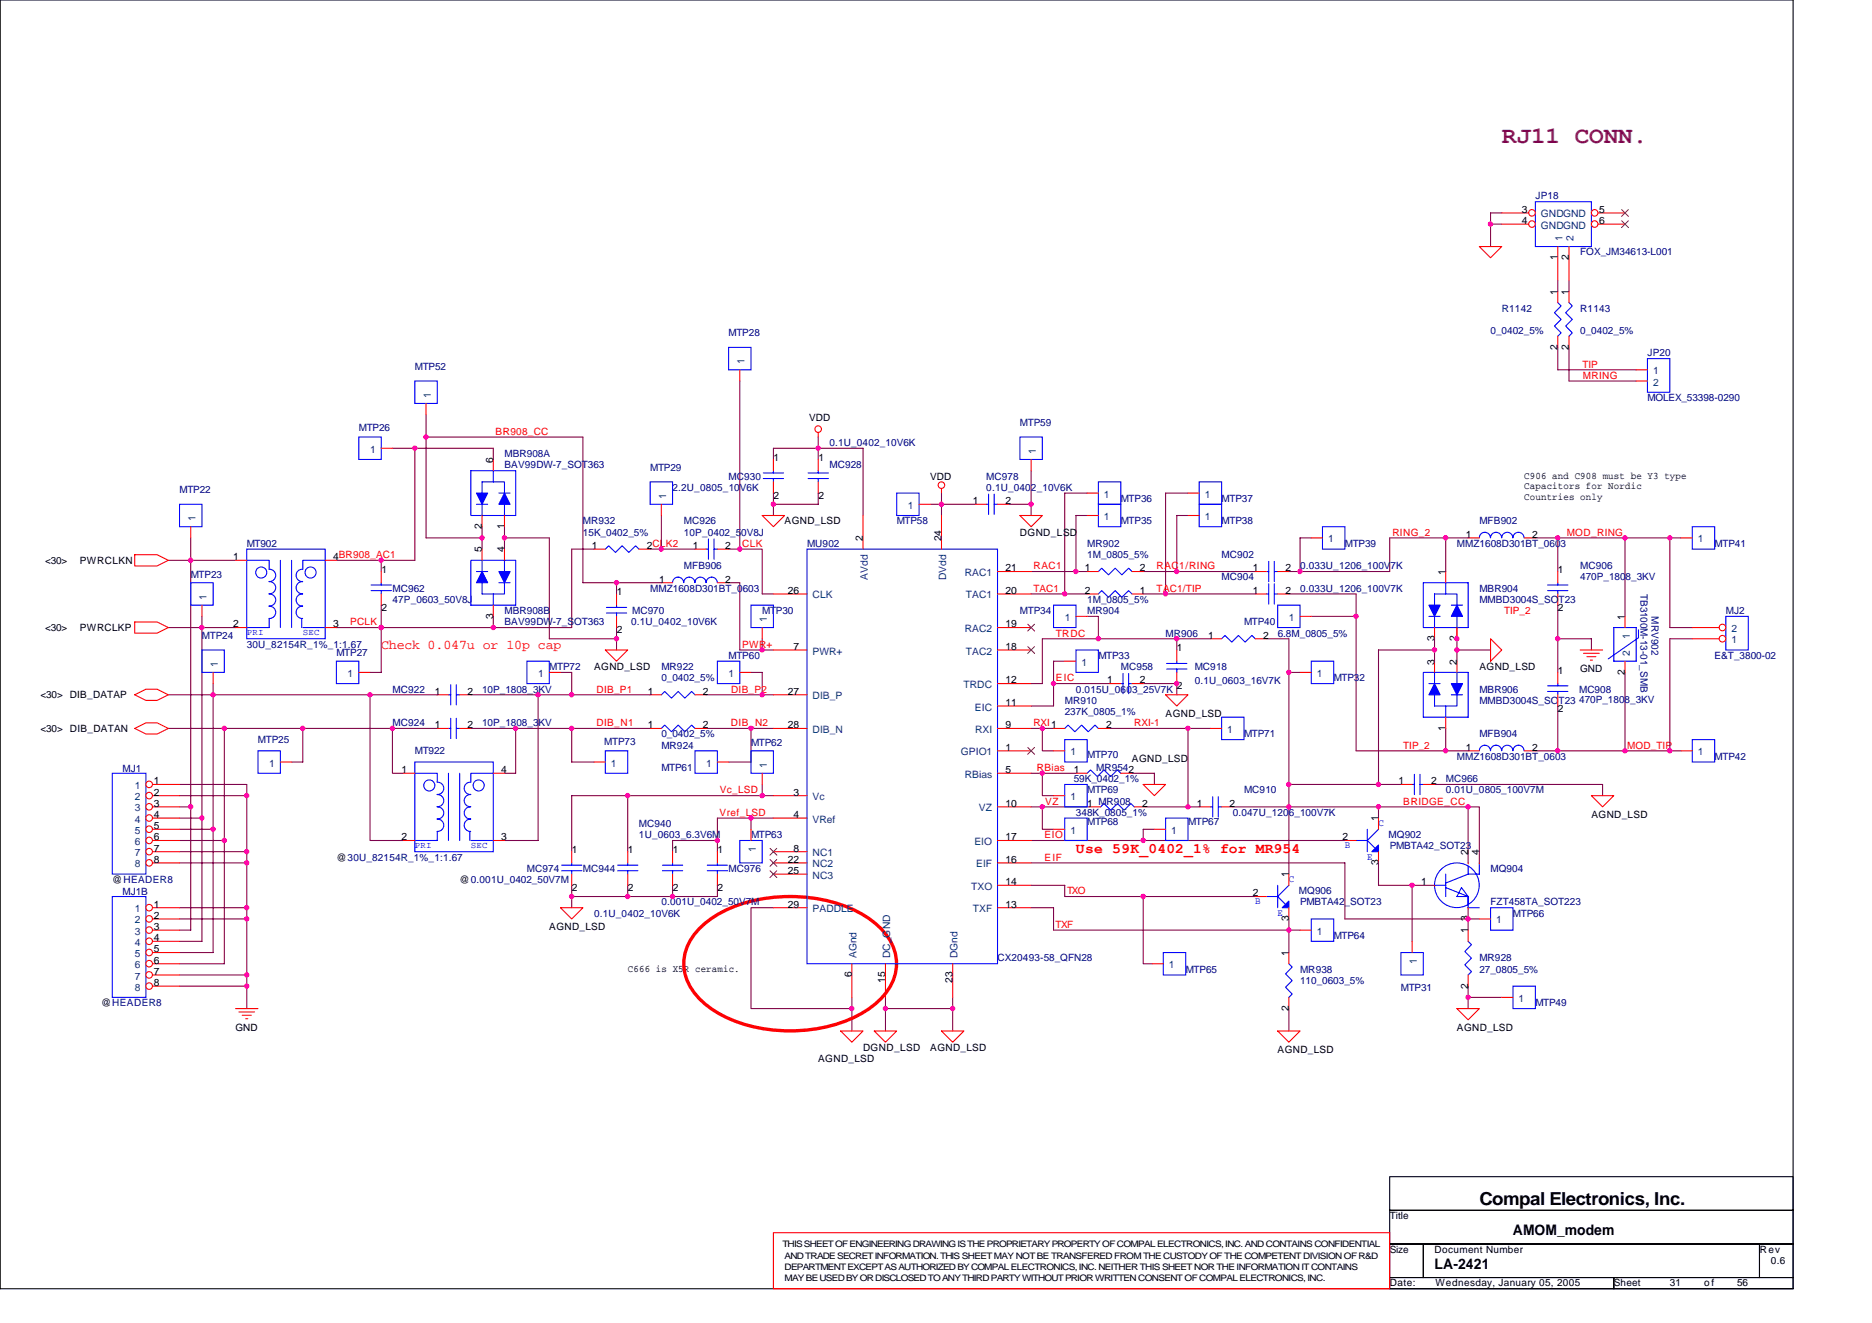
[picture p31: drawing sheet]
<svg xmlns="http://www.w3.org/2000/svg" width="297mm" height="210mm" viewBox="0 0 297 210" stroke-linecap="round" stroke-linejoin="round" font-family="sans-serif">
<defs><g id="words">
<text font-size="3.7" fill="#800080" x="238.3" y="22.7">RJ11 CONN.</text>
<text font-size="2.8" x="234.7" y="191.1">Compal Electronics, Inc.</text>
<text font-size="2.3" fill="#f00" x="170.7" y="135.3">Use 59K_0402_1% for MR954</text>
<g font-size="2.3">
<text x="240.1" y="195.9">AMOM_modem</text>
<text x="227.6" y="201.3">LA-2421</text>
</g>
<text font-size="2.1" fill="#f00" x="60.5" y="103">Check 0.047u or 10p cap</text>
<g font-size="1.6">
<text x="241.5" y="33.8">3</text>
<text x="241.5" y="35.5">4</text>
<text x="253.8" y="33.8">5</text>
<text x="253.8" y="35.5">6</text>
<text x="247.2" y="41.3" transform="rotate(-90 247.2 41.3)">1</text>
<text x="248.9" y="41.3" transform="rotate(-90 248.9 41.3)">2</text>
<text x="247.2" y="46.8" transform="rotate(-90 247.2 46.8)">1</text>
<text x="248.9" y="46.8" transform="rotate(-90 248.9 46.8)">1</text>
<text x="247.2" y="55.5" transform="rotate(-90 247.2 55.5)">2</text>
<text x="248.9" y="55.5" transform="rotate(-90 248.9 55.5)">2</text>
<text x="128.4" y="66.8">VDD</text>
<text x="78.2" y="73.4" transform="rotate(-90 78.2 73.4)">6</text>
<text x="122.7" y="73.1">1</text>
<text x="129.9" y="73.1">1</text>
<text x="147.6" y="76.1">VDD</text>
<text x="241.8" y="75.9">C906 and C908 must be Y3 type</text>
<text x="241.8" y="77.6">Capacitors for Nordic</text>
<text x="76.5" y="83.9" transform="rotate(-90 76.5 83.9)">2</text>
<text x="80" y="83.9" transform="rotate(-90 80 83.9)">1</text>
<text x="122.7" y="79.1">2</text>
<text x="124.5" y="83.2">AGND_LSD</text>
<text x="129.9" y="79.1">2</text>
<text x="154.4" y="80">1</text>
<text x="159.5" y="80">2</text>
<text x="241.8" y="79.3">Countries only</text>
<text x="7.2" y="89.4">&lt;30&gt;</text>
<text x="12.7" y="89.4">PWRCLKN</text>
<text x="37" y="88.9">1</text>
<text x="52.8" y="88.9">4BR908_AC1</text>
<text x="76.5" y="87.7" transform="rotate(-90 76.5 87.7)">5</text>
<text x="80" y="87.7" transform="rotate(-90 80 87.7)">4</text>
<text x="93.9" y="87.1">1</text>
<text x="102.6" y="87.1">2CLK2</text>
<text x="109.9" y="87.1">1</text>
<text x="115.1" y="87.1">2</text>
<text x="136.9" y="85.9" transform="rotate(-90 136.9 85.9)">2</text>
<text x="149.4" y="85.9" transform="rotate(-90 149.4 85.9)">24</text>
<text x="161.8" y="85">DGND_LSD</text>
<text x="232.6" y="85.3">1</text>
<text x="243.1" y="85.3">2</text>
<text x="60.5" y="90.9">1</text>
<text x="97.9" y="94.4">1</text>
<text x="104.6" y="92.4">1</text>
<text x="115.1" y="92.4">2</text>
<text x="125" y="94.2">26</text>
<text x="159.5" y="94.2">20</text>
<text x="159.5" y="90.7">21</text>
<text x="172.1" y="90.7">1</text>
<text x="172.1" y="94.2">2</text>
<text x="180.9" y="90.7">2</text>
<text x="180.9" y="94.2">1</text>
<text x="198.8" y="94.2">1</text>
<text x="198.8" y="90.7">1</text>
<text x="204" y="94.2">2</text>
<text x="204" y="90.7">2</text>
<text x="229.4" y="91.2" transform="rotate(-90 229.4 91.2)">1</text>
<text x="247.2" y="90.9">1</text>
<text x="7.2" y="100.1">&lt;30&gt;</text>
<text x="12.7" y="100.1">PWRCLKP</text>
<text x="37" y="99.5">2</text>
<text x="52.8" y="99.5">3</text>
<text x="60.5" y="96.9">2</text>
<text x="78.2" y="98.2" transform="rotate(-90 78.2 98.2)">3</text>
<text x="97.9" y="100.5">2</text>
<text x="159.5" y="99.5">19</text>
<text x="191.7" y="101.3">1</text>
<text x="200.4" y="101.3">2</text>
<text x="227.6" y="101.7" transform="rotate(-90 227.6 101.7)">3</text>
<text x="231.2" y="101.7" transform="rotate(-90 231.2 101.7)">2</text>
<text x="247.2" y="96.9">2</text>
<text x="257.8" y="98.3" transform="rotate(-90 257.8 98.3)">1</text>
<text x="94.3" y="106.3">AGND_LSD</text>
<text x="125.9" y="103.1">7</text>
<text x="159.5" y="103.1">18</text>
<text x="186.8" y="103.3">1</text>
<text x="227.6" y="105.4" transform="rotate(-90 227.6 105.4)">3</text>
<text x="231.2" y="105.4" transform="rotate(-90 231.2 105.4)">2</text>
<text x="234.7" y="106.3">AGND_LSD</text>
<text x="247.2" y="106.9">1</text>
<text x="250.7" y="106.7">GND</text>
<text x="257.8" y="107.1" transform="rotate(-90 257.8 107.1)">2</text>
<text x="6.4" y="110.8">&lt;30&gt; DIB_DATAP</text>
<text x="69" y="110.2">1</text>
<text x="74.2" y="110.2">2</text>
<text x="102.8" y="110.2">1</text>
<text x="111.5" y="110.2">2</text>
<text x="125" y="110.2">27</text>
<text x="159.5" y="108.4">12</text>
<text x="159.5" y="112">11</text>
<text x="175.7" y="108.4">1</text>
<text x="180.9" y="108.4">2</text>
<text x="185" y="113.8">AGND_LSD</text>
<text x="186.8" y="109.4">2</text>
<text x="247.2" y="112.9">2</text>
<text x="6.4" y="116.1">&lt;30&gt; DIB_DATAN</text>
<text x="69" y="115.5">1</text>
<text x="74.2" y="115.5">2</text>
<text x="102.8" y="115.5">1</text>
<text x="111.5" y="115.5">2</text>
<text x="125" y="115.5">28</text>
<text x="159.5" y="115.5">9</text>
<text x="159.5" y="119.1">1</text>
<text x="175.5" y="115.5">2</text>
<text x="229.4" y="116" transform="rotate(-90 229.4 116)">1</text>
<text x="232.6" y="119.1">1</text>
<text x="243.1" y="119.1">2</text>
<text x="24.4" y="124.4">1</text>
<text x="63.7" y="122.7">1</text>
<text x="79.5" y="122.7">4</text>
<text x="159.5" y="122.7">5</text>
<text x="170.4" y="122.7">1</text>
<text x="179.6" y="120.9">AGND_LSD</text>
<text x="221.9" y="124.4">1</text>
<text x="227.1" y="124.4">2</text>
<text x="24.4" y="126.2">2</text>
<text x="24.4" y="128">3</text>
<text x="24.4" y="129.8">4</text>
<text x="24.4" y="131.6">5</text>
<text x="125.9" y="129.8">4</text>
<text x="125.9" y="126.2">3</text>
<text x="159.5" y="128">10</text>
<text x="172.5" y="128">1 MR908</text>
<text x="181.2" y="128">2</text>
<text x="189.9" y="128">1</text>
<text x="195.1" y="128">2</text>
<text x="218.7" y="130.3" transform="rotate(-90 218.7 130.3)">1</text>
<text x="252.5" y="129.8">AGND_LSD</text>
<text x="24.4" y="133.3">6</text>
<text x="24.4" y="135.1">7</text>
<text x="24.4" y="136.9">8</text>
<text x="53.4" y="136.5">@30U_82154R_1%_1:1.67</text>
<text x="63.7" y="133.3">2</text>
<text x="79.5" y="133.3">3</text>
<text x="90.7" y="135.3">1</text>
<text x="99.6" y="135.3">1</text>
<text x="106.7" y="135.3">1</text>
<text x="113.9" y="135.3">1</text>
<text x="125" y="136.9">22</text>
<text x="125.9" y="135.1">8</text>
<text x="159.5" y="136.9">16</text>
<text x="159.5" y="133.3">17</text>
<text x="213" y="133.3">2</text>
<text x="218.7" y="137.3" transform="rotate(-90 218.7 137.3)">3</text>
<text x="232.9" y="135.7" transform="rotate(-90 232.9 135.7)">2</text>
<text x="234.7" y="135.7" transform="rotate(-90 234.7 135.7)">4</text>
<text x="17.8" y="140.1">@HEADER8</text>
<text x="24.4" y="144">1</text>
<text x="72.9" y="140.1">@0.001U_0402_50V7M</text>
<text x="90.7" y="141.4">2</text>
<text x="99.6" y="141.4">2</text>
<text x="106.7" y="141.4">2</text>
<text x="113.9" y="141.4">2</text>
<text x="125" y="138.7">25</text>
<text x="125" y="144">29</text>
<text x="159.5" y="144">13</text>
<text x="159.5" y="140.4">14</text>
<text x="198.8" y="142.2">2</text>
<text x="204.5" y="139.2" transform="rotate(-90 204.5 139.2)">1</text>
<text x="225.5" y="140.4">1</text>
<text x="24.4" y="145.8">2</text>
<text x="24.4" y="147.6">3</text>
<text x="24.4" y="149.3">4</text>
<text x="87.2" y="147.6">AGND_LSD</text>
<text x="204.5" y="146.2" transform="rotate(-90 204.5 146.2)">3</text>
<text x="232.9" y="148.1" transform="rotate(-90 232.9 148.1)">1</text>
<text x="232.9" y="146.2" transform="rotate(-90 232.9 146.2)">3</text>
<text x="24.4" y="151.1">5</text>
<text x="24.4" y="152.9">6</text>
<text x="24.4" y="154.7">7</text>
<text x="99.6" y="154.2">C666 is X5R ceramic.</text>
<text x="135.1" y="155.1" transform="rotate(-90 135.1 155.1)">6</text>
<text x="140.5" y="156" transform="rotate(-90 140.5 156)">15</text>
<text x="151.1" y="156" transform="rotate(-90 151.1 156)">23</text>
<text x="204.5" y="151.7" transform="rotate(-90 204.5 151.7)">1</text>
<text x="16" y="159.7">@HEADER8</text>
<text x="24.4" y="156.4">8</text>
<text x="204.5" y="160.4" transform="rotate(-90 204.5 160.4)">2</text>
<text x="232.9" y="156.8" transform="rotate(-90 232.9 156.8)">2</text>
<text x="37.4" y="163.6">GND</text>
<text x="136.9" y="166.8">DGND_LSD</text>
<text x="147.6" y="166.8">AGND_LSD</text>
<text x="202.7" y="167.1">AGND_LSD</text>
<text x="231.2" y="163.6">AGND_LSD</text>
<text x="129.8" y="168.6">AGND_LSD</text>
<text x="220.5" y="193.4">Title</text>
<text x="220.5" y="198.8">Size</text>
<text x="227.6" y="198.8">Document Number</text>
<text x="279.3" y="198.8">Rev</text>
<text x="281" y="200.6">0.6</text>
<text x="220.5" y="204.1">Date:</text>
<text x="227.8" y="204.1">Wednesday, January 05, 2005</text>
<text x="256.1" y="204.1">Sheet</text>
<text x="265" y="204.1">31</text>
<text x="270.4" y="204.1">of</text>
<text x="275.6" y="204.1">56</text>
</g>
<g font-size="1.6" fill="#000080">
<text x="243.6" y="31.6">JP18</text>
<text x="250.7" y="40.5">FOX_JM34613-L001</text>
<text x="115.6" y="53.3">MTP28</text>
<text x="236.5" y="53">0_0402_5%</text>
<text x="238.3" y="49.4">R1142</text>
<text x="250.7" y="49.4">R1143</text>
<text x="250.7" y="53">0_0402_5%</text>
<text x="65.8" y="58.7">MTP52</text>
<text x="261.4" y="56.5">JP20</text>
<text x="261.4" y="63.6">MOLEX_53398-0290</text>
<text x="56.9" y="68.5">MTP26</text>
<text x="131.6" y="70.8">0.1U_0402_10V6K</text>
<text x="161.8" y="67.6">MTP59</text>
<text x="80" y="72.5">MBR908A</text>
<text x="80" y="74.3">BAV99DW-7_SOT363</text>
<text x="103.2" y="74.7">MTP29</text>
<text x="106.7" y="77.9">2.2U_0805_10V6K</text>
<text x="115.6" y="76.1">MC930</text>
<text x="131.6" y="74.3">MC928</text>
<text x="156.5" y="76.1">MC978</text>
<text x="156.5" y="77.9">0.1U_0402_10V6K</text>
<text x="28.5" y="78.2">MTP22</text>
<text x="92.5" y="83.2">MR932</text>
<text x="108.5" y="83.2">MC926</text>
<text x="142.3" y="83.2">MTP58</text>
<text x="177.8" y="83.2">MTP35</text>
<text x="177.8" y="79.7">MTP36</text>
<text x="193.8" y="79.7">MTP37</text>
<text x="193.8" y="83.2">MTP38</text>
<text x="234.7" y="83.2">MFB902</text>
<text x="39.2" y="86.8">MT902</text>
<text x="92.5" y="85">15K_0402_5%</text>
<text x="108.5" y="85">10P_0402_50V8J</text>
<text x="128.1" y="86.8">MU902</text>
<text x="172.5" y="86.8">MR902</text>
<text x="172.5" y="88.5">1M_0805_5%</text>
<text x="193.8" y="88.5">MC902</text>
<text x="213.4" y="86.8">MTP39</text>
<text x="231.2" y="86.8">MMZ1608D301BT_0603</text>
<text x="272.1" y="86.8">MTP41</text>
<text x="30.3" y="91.7">MTP23</text>
<text x="62.3" y="93.9">MC962</text>
<text x="62.3" y="95.7">47P_0603_50V8J</text>
<text x="103.2" y="93.9">MMZ1608D301BT_0603</text>
<text x="108.5" y="90.3">MFB906</text>
<text x="172.5" y="95.7">1M_0805_5%</text>
<text x="193.8" y="92.1">MC904</text>
<text x="206.3" y="93.9">0.033U_1206_100V7K</text>
<text x="206.3" y="90.3">0.033U_1206_100V7K</text>
<text x="234.7" y="93.9">MBR904</text>
<text x="234.7" y="95.7">MMBD3004S_SOT23</text>
<text x="250.7" y="90.3">MC906</text>
<text x="250.7" y="92.1">470P_1808_3KV</text>
<text x="260.3" y="94.2" transform="rotate(90 260.3 94.2)">TB3100M-13-01_SMB</text>
<text x="32" y="101.3">MTP24</text>
<text x="80" y="97.4">MBR908B</text>
<text x="80" y="99.2">BAV99DW-7_SOT363</text>
<text x="100.1" y="99.2">0.1U_0402_10V6K</text>
<text x="100.3" y="97.4">MC970</text>
<text x="120.9" y="97.4">MTP30</text>
<text x="161.8" y="97.4">MTP34</text>
<text x="172.5" y="97.4">MR904</text>
<text x="185" y="101">MR906</text>
<text x="197.4" y="99.2">MTP40</text>
<text x="202.7" y="101">6.8M_0805_5%</text>
<text x="262.1" y="97.8" transform="rotate(90 262.1 97.8)">MRV902</text>
<text x="273.9" y="97.4">MJ2</text>
<text x="39.2" y="102.8">30U_82154R_1%_1:1.67</text>
<text x="53.4" y="104">MTP27</text>
<text x="87.2" y="106.3">MTP72</text>
<text x="104.9" y="106.3">MR922</text>
<text x="115.6" y="104.5">MTP60</text>
<text x="174.3" y="104.5">MTP33</text>
<text x="177.8" y="106.3">MC958</text>
<text x="189.6" y="106.3">MC918</text>
<text x="272.1" y="104.5">E&amp;T_3800-02</text>
<text x="62.3" y="109.9">MC922</text>
<text x="76.5" y="109.9">10P_1808_3KV</text>
<text x="104.9" y="108.1">0_0402_5%</text>
<text x="168.9" y="111.7">MR910</text>
<text x="168.9" y="113.4">237K_0805_1%</text>
<text x="170.7" y="109.9">0.015U_0603_25V7K</text>
<text x="189.6" y="108.5">0.1U_0603_16V7K</text>
<text x="211.6" y="108.1">MTP32</text>
<text x="234.7" y="109.9">MBR906</text>
<text x="234.7" y="111.7">MMBD3004S_SOT23</text>
<text x="250.6" y="109.9">MC908</text>
<text x="250.6" y="111.5">470P_1808_3KV</text>
<text x="40.9" y="117.9">MTP25</text>
<text x="62.3" y="115.2">MC924</text>
<text x="65.8" y="119.7">MT922</text>
<text x="76.5" y="115.2">10P_1808_3KV</text>
<text x="95.9" y="118.2">MTP73</text>
<text x="104.9" y="118.8">MR924</text>
<text x="104.9" y="117">0_0402_5%</text>
<text x="119.2" y="118.4">MTP62</text>
<text x="197.4" y="117">MTP71</text>
<text x="234.7" y="117">MFB904</text>
<text x="19.4" y="122.5">MJ1</text>
<text x="104.9" y="122.3">MTP61</text>
<text x="170.4" y="124.1">59K_0402_1%</text>
<text x="172.5" y="125.9">MTP69</text>
<text x="172.5" y="120.2">MTP70</text>
<text x="173.9" y="122.3">MR9542</text>
<text x="197.4" y="125.9">MC910</text>
<text x="229.4" y="124.1">MC966</text>
<text x="229.4" y="125.9">0.01U_0805_100V7M</text>
<text x="231.2" y="120.5">MMZ1608D301BT_0603</text>
<text x="272.1" y="120.5">MTP42</text>
<text x="101.4" y="131.2">MC940</text>
<text x="170.7" y="129.4">348K_0805_1%</text>
<text x="172.5" y="130.9">MTP68</text>
<text x="188.5" y="130.9">MTP67</text>
<text x="195.6" y="129.4">0.047U_120</text>
<text x="204.5" y="129.4">6_100V7K</text>
<text x="101.4" y="133">1U_0603_6.3V6M</text>
<text x="119.2" y="133">MTP63</text>
<text x="220.3" y="133">MQ902</text>
<text x="220.5" y="134.8">PMBTA42_SOT23</text>
<text x="19.4" y="142">MJ1B</text>
<text x="83.6" y="138.3">MC974</text>
<text x="92.5" y="138.3">MC944</text>
<text x="104.9" y="143.7">0.001U_0402_50V7M</text>
<text x="115.6" y="138.3">MC976</text>
<text x="206.1" y="141.9">MQ906</text>
<text x="206.3" y="143.7">PMBTA42_SOT23</text>
<text x="236.5" y="138.3">MQ904</text>
<text x="236.5" y="143.7">FZT458TA_SOT223</text>
<text x="94.3" y="145.4">0.1U_0402_10V6K</text>
<text x="211.6" y="149">MTP64</text>
<text x="240.1" y="145.4">MTP66</text>
<text x="158.3" y="152.5">CX20493-58_QFN28</text>
<text x="188.1" y="154.3">MTP65</text>
<text x="206.3" y="154.3">MR938</text>
<text x="234.7" y="152.5">MR928</text>
<text x="234.7" y="154.3">27_0805_5%</text>
<text x="206.3" y="156.1">110_0603_5%</text>
<text x="222.3" y="157.2">MTP31</text>
<text x="243.6" y="159.7">MTP49</text>
</g>
<g font-size="1.6" fill="#004080">
<text x="244.5" y="34.5">GNDGND</text>
<text x="244.5" y="36.3">GNDGND</text>
<text x="247.9" y="38.2" transform="rotate(-90 247.9 38.2)">1</text>
<text x="249.7" y="38.2" transform="rotate(-90 249.7 38.2)">2</text>
<text x="118.1" y="57.8" transform="rotate(-90 118.1 57.8)">1</text>
<text x="262.3" y="59.4">1</text>
<text x="68.3" y="63.1" transform="rotate(-90 68.3 63.1)">1</text>
<text x="262.3" y="61.2">2</text>
<text x="58.7" y="71.8">1</text>
<text x="164.4" y="72" transform="rotate(-90 164.4 72)">1</text>
<text x="31" y="82.7" transform="rotate(-90 31 82.7)">1</text>
<text x="105.7" y="79.1" transform="rotate(-90 105.7 79.1)">1</text>
<text x="144.1" y="80.7">1</text>
<text x="175.2" y="82.5">1</text>
<text x="175.2" y="79">1</text>
<text x="191.2" y="79">1</text>
<text x="191.2" y="82.5">1</text>
<text x="210.7" y="86.1">1</text>
<text x="269.4" y="86.1">1</text>
<text x="32.8" y="95.1" transform="rotate(-90 32.8 95.1)">1</text>
<text x="128.9" y="95">CLK</text>
<text x="137.7" y="92" transform="rotate(-90 137.7 92)">AVdd</text>
<text x="150.1" y="92.1" transform="rotate(-90 150.1 92.1)">DVdd</text>
<text x="153.1" y="91.4">RAC1</text>
<text x="153.3" y="95">TAC1</text>
<text x="121.7" y="98.7" transform="rotate(-90 121.7 98.7)">1</text>
<text x="153.1" y="100.3">RAC2</text>
<text x="168.9" y="98.5">1</text>
<text x="204.5" y="98.5">1</text>
<text x="258.6" y="101.4" transform="rotate(-90 258.6 101.4)">1</text>
<text x="274.7" y="100.3">2</text>
<text x="34.6" y="105.8" transform="rotate(-90 34.6 105.8)">1</text>
<text x="55.2" y="107.4">1</text>
<text x="85.4" y="107.4">1</text>
<text x="115.6" y="107.4">1</text>
<text x="128.9" y="103.8">PWR+</text>
<text x="153.3" y="103.8">TAC2</text>
<text x="171.6" y="105.6">1</text>
<text x="209" y="107.4">1</text>
<text x="258.6" y="104" transform="rotate(-90 258.6 104)">2</text>
<text x="274.7" y="102.1">1</text>
<text x="128.9" y="111">DIB_P</text>
<text x="152.9" y="109.2">TRDC</text>
<text x="154.7" y="112.7">EIC</text>
<text x="128.9" y="116.3">DIB_N</text>
<text x="152.5" y="119.8">GPIO1</text>
<text x="154.7" y="116.3">RXI</text>
<text x="169.8" y="119.8">1</text>
<text x="194.7" y="116.3">1</text>
<text x="269.4" y="119.8">1</text>
<text x="21.4" y="125.2">1</text>
<text x="42.7" y="121.6">1</text>
<text x="96.9" y="121.6">1</text>
<text x="112.1" y="121.6">1</text>
<text x="121.7" y="121.8" transform="rotate(-90 121.7 121.8)">1</text>
<text x="153.1" y="123.4">RBias</text>
<text x="21.4" y="127">2</text>
<text x="21.4" y="128.7">3</text>
<text x="21.4" y="130.5">4</text>
<text x="128.9" y="130.5">VRef</text>
<text x="128.9" y="127">Vc</text>
<text x="155.3" y="128.7">VZ</text>
<text x="169.8" y="127">1</text>
<text x="21.4" y="132.3">5</text>
<text x="21.4" y="134.1">6</text>
<text x="21.4" y="135.8">7</text>
<text x="21.4" y="137.6">8</text>
<text x="119.9" y="135.1" transform="rotate(-90 119.9 135.1)">1</text>
<text x="128.9" y="137.6">NC2</text>
<text x="128.9" y="135.8">NC1</text>
<text x="154.6" y="134.1">EIO</text>
<text x="154.9" y="137.6">EIF</text>
<text x="169.8" y="132.3">1</text>
<text x="185.8" y="132.3">1</text>
<text x="128.9" y="139.4">NC3</text>
<text x="154.1" y="141.2">TXO</text>
<text x="21.4" y="144.7">1</text>
<text x="21.4" y="146.5">2</text>
<text x="21.4" y="148.3">3</text>
<text x="128.9" y="144.7">PADDLE</text>
<text x="154.4" y="144.7">TXF</text>
<text x="209" y="148.3">1</text>
<text x="237.4" y="146.5">1</text>
<text x="21.4" y="150.1">4</text>
<text x="21.4" y="151.8">5</text>
<text x="21.4" y="153.6">6</text>
<text x="21.4" y="155.4">7</text>
<text x="135.9" y="152" transform="rotate(-90 135.9 152)">AGnd</text>
<text x="141.2" y="152" transform="rotate(-90 141.2 152)">DC_GND</text>
<text x="151.9" y="152" transform="rotate(-90 151.9 152)">DGnd</text>
<text x="185.5" y="153.6">1</text>
<text x="224.8" y="152.9" transform="rotate(-90 224.8 152.9)">1</text>
<text x="21.4" y="157.2">8</text>
<text x="241" y="159">1</text>
</g>
<g font-size="1.6" fill="#f00">
<text x="251.1" y="58.3">TIP</text>
<text x="251.2" y="60.1">MRING</text>
<text x="78.6" y="69">BR908_CC</text>
<text x="117.7" y="86.8">CLK</text>
<text x="220.9" y="85">RING_2</text>
<text x="248.6" y="85">MOD_RING</text>
<text x="164" y="90.3">RAC1</text>
<text x="164" y="93.9">TAC1</text>
<text x="183.5" y="90.3">RAC1/RING</text>
<text x="183.5" y="93.9">TAC1/TIP</text>
<text x="55.6" y="99.2">PCLK</text>
<text x="167.5" y="101">TRDC</text>
<text x="238.7" y="97.4">TIP_2</text>
<text x="117.7" y="102.8">PWR+</text>
<text x="94.7" y="109.9">DIB_P1</text>
<text x="116" y="109.9">DIB_P2</text>
<text x="167.5" y="108.1">EIC</text>
<text x="94.6" y="115.2">DIB_N1</text>
<text x="116" y="115.2">DIB_N2</text>
<text x="164" y="115.2">RXI1</text>
<text x="180" y="115.2">RXI-1</text>
<text x="222.6" y="118.8">TIP_2</text>
<text x="258.2" y="118.8">MOD_TIP</text>
<text x="114.2" y="125.9">Vc_LSD</text>
<text x="164.5" y="122.3">RBias</text>
<text x="114.2" y="129.4">Vref_LSD</text>
<text x="165.9" y="127.7">VZ</text>
<text x="222.6" y="127.7">BRIDGE_CC</text>
<text x="165.8" y="133">EIO</text>
<text x="165.8" y="136.5">EIF</text>
<text x="169.3" y="141.9">TXO</text>
<text x="167.5" y="147.2">TXF</text>
</g>
<g font-size="1.6" fill="#00f">
<text x="218.7" y="131">C</text>
<text x="213.4" y="134.6">B</text>
<text x="217" y="136.4">E</text>
<text x="199.2" y="143.5">B</text>
<text x="204.5" y="139.9">C</text>
<text x="202.7" y="145.3">E</text>
</g>
<g font-size="1.4" fill="#00f">
<text x="39.2" y="100.7">PRI</text>
<text x="48" y="100.7">SEC</text>
<text x="65.8" y="134.5">PRI</text>
<text x="74.7" y="134.5">SEC</text>
</g>
<g font-size="1.4">
<text x="124.1" y="197.9">THIS SHEET OF ENGINEERING DRAWING IS THE PROPRIETARY PROPERTY OF COMPAL ELECTRONICS, INC. AND CONTAINS CONFIDENTIAL</text>
<text x="124.5" y="203.2">MAY BE USED BY OR DISCLOSED TO ANY THIRD PARTY WITHOUT PRIOR WRITTEN CONSENT OFCOMPAL ELECTRONICS, INC.</text>
<text x="124.5" y="201.5">DEPARTMENT EXCEPT AS AUTHORIZED BY COMPAL ELECTRONICS, INC. NEITHER THIS SHEET NOR THE INFORMATION IT CONTAINS</text>
<text x="124.5" y="199.7">AND TRADE SECRET INFORMATION. THIS SHEET MAY NOT BE TRANSFERED FROM THE CUSTODY OF THE COMPETENT DIVISION OF R&amp;D</text>
</g>
</g></defs>
<path d="M0 0h284.5v204.5h-284.5zM220.5 186.7h64v5.3h-64zM220.5 192h64v5.4h-64zM220.5 197.4h5.3v5.3h-5.3zM225.8 197.4h53.4v5.3h-53.4zM279.2 197.4h5.3v5.3h-5.3zM220.5 202.7h35.6v1.8h-35.6zM256.1 202.7h28.4v1.8h-28.4z" fill="none" stroke="#000" stroke-width=".17"/>
<g fill="none" stroke="#800040" stroke-width=".17">
<path d="M236.5 35.6v3.5M238.3 33.8h-1.8v1.8h1.8M247.2 55.1v3.6h12.4M247.2 44.4v1.8M249 44.4v1.8M249 55.1v5.4h10.6M62.3 71.1h16v1.8M65.8 71.1v17.8h-12.4M67.6 65.8v19.5h8.9M67.6 69.3h24.9v23.2h12.4M117.4 60.5v26.6M122.7 72.9v-1.8h14.2v10.7"/>
<path d="M122.7 78.2v3.6M129.8 78.2v1.8h-7.1M129.8 69.3v3.6M149.4 78.2v1.8h5.3M163.6 74.7v7.1M172.5 78.2h-3.6v16M188.5 78.2h-3.5v16M26.7 88.9h3.6v39.1M26.7 99.6h10.7M30.3 85.3v3.6h7.1M32 97.8v51.6h-3.5M60.5 96v10.7h-1.8"/>
<path d="M60.5 88.9v1.8M76.5 83.6v3.5M78.3 97.8v1.8M80 85.3h7.2v16h10.6M80 83.6v3.5M94.3 87.1h-3.6v12.5h-37.3M97.8 92.5v1.7M97.8 99.6v3.5M103.2 87.1h7.1M104.9 81.8v5.3M115.6 87.1h1.8M115.6 92.5h1.8v10.6h5.3"/>
<path d="M117.4 87.1h3.5v7.1h1.8M147.6 80h1.8v1.8M160.1 80h3.5M163.6 90.7h8.9M163.6 94.2h8.9M172.5 97.8h1.8v3.5h-8.9v7.2h-1.8M172.5 81.8h-1.8v8.9M181.4 94.2h17.8M186.7 90.7h12.5M188.5 81.8h-1.8v8.9h-5.3M204.5 94.2h10.7v24.9h17.8M208.1 85.3h-1.8v5.4h-1.8"/>
<path d="M208.1 97.8h7.1M229.4 85.3v5.4M231.2 99.6v5.3M233 85.3h-12.5v5.4h-14.2M243.6 85.3h3.6v5.4M247.2 96v10.7M247.2 85.3h19.5M257.8 85.3v12.5M265 85.3v14.3h3.5M26.7 110.2h7.1v21.4M26.7 115.6h8.9v17.7M33.8 108.5v1.7h24.9v23.1h5.3"/>
<path d="M35.6 115.6h12.4M48 115.6h14.3v7.1h1.7M48 115.6v5.3h-1.7M58.7 110.2h10.7M62.3 115.6h7.1M74.7 115.6h7.1v7.1h-1.8M74.7 110.2h10.7v23.1h-5.4M81.8 115.6h21.4M85.4 110.2h17.8M88.9 106.7h1.8v3.5M90.7 115.6v5.3h3.6M112.1 115.6h10.6"/>
<path d="M112.1 110.2h10.6M119.2 115.6v5.3h-3.6M119.2 106.7h1.7v3.5M120.9 101.3v1.8M163.6 115.6h1.8M167.2 115.6h-1.8v3.5h1.8M167.2 108.5h8.9M168.9 104.9h-1.7v7.1h-3.6M174.3 101.3h17.8M176.1 115.6h16M181.4 108.5h5.3v1.7M186.7 101.3v1.8"/>
<path d="M188.5 115.6v12.4M201 101.3h3.5v5.4h1.8M204.5 106.7v32M227.6 103.1h-8.9v21.4M227.6 101.3v3.6M229.4 115.6v3.5M231.2 103.1h5.3M243.6 119.1h23.1M247.2 112v7.1M247.2 101.3h5.3v1.8M257.8 106.7v12.4M268.5 101.3h-3.5v17.8"/>
<path d="M28.5 126.2h10.7M28.5 129.8h3.5M28.5 131.6h5.3M28.5 133.3h7.1M28.5 124.5h10.7v35.5M28.5 136.9h10.7M28.5 135.1h10.7M28.5 128h1.8M30.3 128v19.6h-1.8M33.8 131.6v19.5h-5.3M35.6 133.3v19.6h-7.1M99.6 126.2v8.9"/>
<path d="M113.8 133.3h-7.1v1.8M119.2 129.8v1.8M120.9 124.5v1.7M122.7 126.2h-32v8.9M122.7 129.8h-8.9v5.3M163.6 122.7h1.8v3.5h1.8M163.6 128h1.8v3.6h1.8M163.6 133.3h49.8M163.6 136.9h49.8v8.9h21.3M165.4 122.7h5.3M165.4 128h7.5M179.6 122.7h3.6v1.8"/>
<path d="M181.8 128h8.5M183.2 131.6h-1.8v1.7M195.6 128h37.4M204.5 124.5h17.8M218.7 136.9v3.6h5.4v8.9M218.7 128v1.8M227.6 124.5h26.7v1.7M233 128h1.7v8.9M233 128v8.9M28.5 145.8h10.7M28.5 144h10.7M28.5 154.7h10.7"/>
<path d="M28.5 156.5h10.7M90.7 140.5v3.5M99.6 140.5v1.7M106.7 140.5v1.7M113.8 140.5v1.7h-23.1M122.7 144h-3.5v16h16v-1.8M140.5 158.2v5.4M151.2 158.2v5.4M163.6 140.5h5.3v1.7h30.3M163.6 144h3.6v3.6h39.1M181.4 142.2v10.7h1.4M204.5 145.8v5.3"/>
<path d="M224.1 140.5h3.5M233 158.2h5.3M233 144v3.6M233 156.5v3.5M135.2 160v3.6M140.5 160h10.7M204.5 160v3.6"/>
</g>
<g fill="none" stroke="#f00" stroke-width=".17">
<path d="M234.7 39.1h3.6l-1.8 1.8zM247.2 46.2v1.8M247.2 53.3v1.8M129.8 68.6v.7M149.4 77.5v.7M188.5 78.2h1.8M21.4 88h3.5l1.8 .9-1.8 .9h-3.5zM21.4 98.7h3.5l1.8 .9-1.8 .9h-3.5zM37.4 99.6h1.8M37.4 88.9h1.8M51.6 99.6h1.8M51.6 88.9h1.8"/>
<path d="M120.9 81.8h3.6l-1.8 1.8zM161.8 81.8h3.6l-1.8 1.8zM170.7 97.8h1.8M21.4 110.2l1.8-.9h1.7l1.8 .9-1.8 .9h-1.7zM21.4 115.6l1.8-.9h1.7l1.8 .9-1.8 .9h-1.7zM96.1 103.1h3.5l-1.8 1.8zM185 110.2h3.5l-1.8 1.8zM192.1 101.3h1.7M192.1 115.6h1.7M199.2 101.3h1.8M233 119.1h1.7M236.5 101.3l1.8 1.8-1.8 1.8z"/>
<path d="M241.8 119.1h1.8M250.7 103.1h3.6M251.3 103.7h2.5M251.8 104.2h1.4M252.3 104.7h.4M90.7 135.1v1.8M90.7 138.7v1.8M181.4 124.5h3.6l-1.8 1.7zM252.5 126.2h3.6l-1.8 1.8zM88.9 144h3.6l-1.8 1.8zM204.5 151.1v1.8M204.5 158.2v1.8"/>
<path d="M37.4 160h3.5M37.9 160.5h2.5M38.4 161.1h1.5M39 161.6h.3M133.4 163.6h3.5l-1.7 1.8zM138.7 163.6h3.6l-1.8 1.8zM149.4 163.6h3.5l-1.7 1.8zM202.7 163.6h3.6l-1.8 1.8zM231.2 160h3.5l-1.7 1.8zM122.7 195.6h97.8v8.9h-97.8z"/>
<circle cx="129.8" cy="68.1" r=".52"/>
<circle cx="149.4" cy="77" r=".52"/>
</g>
<path d="M110.8 147.5a18.5 18.5 0 0 1 10.9-5 23.5 23.5 0 0 1 16.2 3.3 9.1 9.1 0 0 1 4.4 7.1 8.8 8.8 0 0 1-4.4 7.1 23.7 23.7 0 0 1-17.9 3 16.5 16.5 0 0 1-10-5.7 7.3 7.3 0 0 1 .8-9.8z" fill="none" stroke="#f00" stroke-width=".53"/>
<g fill="none" stroke="#00f" stroke-width=".17">
<path d="M243.6 32h8.9v7.1h-8.9zM247.2 48l.5 .5-1 1.1 1 1.1-1 1 1 1.1-.5 .5M190.3 76.5h3.5v3.5h-3.5zM39.2 87.1h12.4v14.2h-12.4zM39.2 88.9h3.5v1.4M42.7 94.2a.96 .96 0 0 1 1 1 .96 .96 0 0 1-1 .9M42.7 96.2a.97 .97 0 0 1 1 .9 .97 .97 0 0 1-1 1M42.7 92.3a.96 .96 0 0 1 1 .9 .96 .96 0 0 1-1 1M42.7 90.3a.97 .97 0 0 1 1 1 .97 .97 0 0 1-1 .9M42.7 98.1v1.5h-3.5M44.5 88.9v10.7M46.3 88.9v10.7"/>
<path d="M47.9 98.1v1.5M48 94.2a.96 .96 0 0 0-1 1 .96 .96 0 0 0 1 .9M48 96.2a.97 .97 0 0 0-1 .9 .97 .97 0 0 0 1 1M48 92.3a.96 .96 0 0 0-1 .9 .96 .96 0 0 0 1 1M48 99.6h3.6M51.6 88.9h-3.6v1.4a.97 .97 0 0 0-1 1 .97 .97 0 0 0 1 .9M167.2 96h3.5v3.6h-3.5zM193.8 113.8h3.6v3.5h-3.6zM193.8 101.3l.6-.5 1 1.1 1.1-1.1 1.1 1.1 1-1.1 .6 .5M234.7 119.1a.88 .88 0 0 1 .9-.9 .88 .88 0 0 1 .9 .9 .89 .89 0 0 1 .9-.9 .89 .89 0 0 1 .9 .9 .89 .89 0 0 1 .9-.9 .89 .89 0 0 1 .8 .9M240.1 119.1a.88 .88 0 0 1 .8-.9 .88 .88 0 0 1 .9 .9M89.1 138.2h3.2"/>
<path d="M89.1 137.3h3.2M90.7 136.9v.4M90.7 138.2v.5M204.5 152.9l.5 .5-1 1.1 1 1.1-1 1 1 1.1-.5 .5"/>
<circle cx="41.4" cy="90.8" r=".88"/>
<circle cx="49.3" cy="90.8" r=".88"/>
</g>
<circle cx="243.1" cy="33.8" r=".52" fill="#fff" stroke="#f00" stroke-width=".17"/>
<path d="M238.3 33.8h4.3" fill="none" stroke="#f00" stroke-width=".17"/>
<circle cx="243.1" cy="35.5" r=".52" fill="#fff" stroke="#f00" stroke-width=".17"/>
<path d="M238.3 35.6h4.3M247.2 39.1v5.3M249 39.1v5.3" fill="none" stroke="#f00" stroke-width=".17"/>
<circle cx="253" cy="33.8" r=".52" fill="#fff" stroke="#f00" stroke-width=".17"/>
<path d="M253.6 33.8h4.2" fill="none" stroke="#f00" stroke-width=".17"/>
<path d="M257.3 33.3l1.1 1M258.4 33.3l-1.1 1" fill="none" stroke="#804000" stroke-width=".16"/>
<circle cx="253" cy="35.5" r=".52" fill="#fff" stroke="#f00" stroke-width=".17"/>
<g fill="none" stroke="#f00" stroke-width=".17">
<path d="M253.6 35.6h4.2M259.6 58.7h1.8M67.6 64v1.8M78.3 72.9v1.8M122.7 72.9v1.8M122.7 76.5v1.7M172.5 78.2h1.8M259.6 60.5h1.8M32 96v1.8M60.5 90.7v1.8M60.5 94.2v1.8M76.5 81.8v1.8"/>
<path d="M80 81.8v1.8M97.8 94.2v1.8M97.8 97.8v1.8M104.9 80v1.8M104.9 92.5h1.8M110.3 87.1h1.8M113.8 87.1h1.8M113.8 92.5h1.8M122.7 94.2h5.4M136.9 81.8v5.3M145.8 80h1.8M149.4 81.8v5.3"/>
<path d="M154.7 80h1.8M158.3 80h1.8M158.3 94.2h5.3M158.3 90.7h5.3M158.3 99.6h5.3M172.5 94.2h1.8M172.5 90.7h1.8M172.5 81.8h1.8M179.6 94.2h1.8M179.6 90.7h1.8M188.5 81.8h1.8M199.2 94.2h1.8"/>
<path d="M199.2 90.7h1.8M202.7 94.2h1.8M202.7 90.7h1.8M208.1 85.3h1.7M233 85.3h1.7M241.8 85.3h1.8M247.2 90.7v1.8M247.2 94.2v1.8M266.7 85.3h1.8M56.9 106.7h1.8M69.4 110.2h1.8M72.9 110.2h1.8"/>
<path d="M87.2 106.7h1.7M117.4 106.7h1.8M122.7 115.6h5.4M122.7 110.2h5.4M122.7 103.1h5.4M158.3 108.5h5.3M158.3 115.6h5.3M158.3 112h5.3M158.3 103.1h5.3M158.3 119.1h5.3M168.9 104.9h1.8M176.1 108.5h1.7"/>
<path d="M179.6 108.5h1.8M227.6 104.9v1.8M229.4 113.8v1.8M231.2 104.9v1.8M247.2 106.7v1.8M247.2 110.2v1.8M266.7 119.1h1.8M99.6 135.1v1.8M99.6 138.7v1.8M113.8 135.1v1.8M113.8 138.7v1.8M122.7 129.8h5.4"/>
<path d="M122.7 126.2h5.4M122.7 136.9h5.4M122.7 138.7h5.4M122.7 135.1h5.4M158.3 122.7h5.3M158.3 128h5.3M158.3 133.3h5.3M158.3 136.9h5.3M170.7 122.7h1.8M172.9 128h1.7M177.8 122.7h1.8M180 128h1.8"/>
<path d="M183.2 131.6h1.8M190.3 128h1.8M193.8 128h1.8M204.5 138.7v1.8M222.3 124.5h1.8M225.8 124.5h1.8M122.7 144h5.4M135.2 152.9v5.3M140.5 152.9v5.3M151.2 152.9v5.3M158.3 144h5.3M158.3 140.5h5.3"/>
<path d="M182.8 152.9h1.8M199.2 142.2h1.8M204.5 144v1.8M206.3 147.6h1.8M238.3 158.2h1.8"/>
</g>
<g fill="none" stroke="#804000" stroke-width=".16">
<path d="M257.3 35l1.1 1.1M258.4 35l-1.1 1.1M163.1 99l1.1 1.1M164.1 99l-1 1.1M163.1 118.6l1.1 1.1M163.1 102.6l1.1 1.1M164.1 118.6l-1 1.1M164.1 102.6l-1 1.1M122.2 138.2l1.1 1M122.2 136.4l1.1 1.1M122.2 134.6l1.1 1.1M123.3 138.2l-1.1 1"/>
<path d="M123.3 136.4l-1.1 1.1M123.3 134.6l-1.1 1.1"/>
</g>
<g fill="none" stroke="#00f" stroke-width=".17">
<path d="M261.4 56.9h3.6v5.3h-3.6zM65.8 60.5h3.6v3.5h-3.6zM74.7 74.7h7.1v7.1h-7.1zM78.3 76.5h1.7v1.7M78.3 74.7v1.8M78.3 76.5h-1.8v1.7M79.2 78.2h1.7M103.2 76.5h3.5v3.5h-3.5zM121.1 75.9h3.2M121.1 75h3.2M122.7 74.7v.3M122.7 75.9v.6"/>
<path d="M142.3 78.2h3.5v3.6h-3.5zM156.9 78.4v3.2M157.8 78.4v3.2M174.3 76.5h3.5v3.5h-3.5zM30.3 92.5h3.5v3.5h-3.5zM58.9 93.7h3.2M58.9 92.8h3.2M60.5 92.5v.3M60.5 93.7v.5M75.6 80h1.8M76.5 80v1.8M80 80v1.8"/>
<path d="M96.2 97.3h3.2M96.2 96.4h3.2M97.8 96v.4M97.8 97.3v.5M106.7 92.4a.88 .88 0 0 1 .9-.8 .88 .88 0 0 1 .9 .8 .89 .89 0 0 1 .9-.8 .89 .89 0 0 1 .9 .8M110.3 92.4a.88 .88 0 0 1 .9-.8 .88 .88 0 0 1 .8 .8M112.1 92.4a.88 .88 0 0 1 .8-.8 .88 .88 0 0 1 .9 .8M112.1 87.1h.3M112.4 85.5v3.2M113.3 87.1h.5M113.3 85.5v3.2M128.1 87.1h30.2v65.8h-30.2z"/>
<path d="M156.5 80h.4M157.8 80h.5M174.3 80h3.5v3.6h-3.5zM174.3 90.7l.5-.6 1.1 1.1 1.1-1.1 1 1.1 1.1-1.1 .5 .6M174.3 94.2l.5-.5 1.1 1.1 1.1-1.1 1 1.1 1.1-1.1 .5 .5M190.3 80h3.5v3.6h-3.5zM201 94.2h.3M201 90.7h.3M201.3 89.1v3.2M201.3 92.6v3.2M202.2 94.2h.5M202.2 89.1v3.2"/>
<path d="M202.2 92.6v3.2M202.2 90.7h.5M209.8 83.6h3.6v3.5h-3.6zM234.7 85.3a.88 .88 0 0 1 .9-.8 .88 .88 0 0 1 .9 .8 .89 .89 0 0 1 .9-.8 .89 .89 0 0 1 .9 .8 .89 .89 0 0 1 .9-.8 .89 .89 0 0 1 .8 .8M240.1 85.3a.88 .88 0 0 1 .8-.8 .88 .88 0 0 1 .9 .8M245.6 93.7h3.2M245.6 92.8h3.2M247.2 92.5v.3M247.2 93.7v.5M268.5 83.6h3.6v3.5h-3.6zM53.4 104.9h3.5v3.6h-3.5zM71.2 110.2h.3"/>
<path d="M71.5 108.6v3.2M72.4 110.2h.5M72.4 108.6v3.2M83.6 104.9h3.6v3.6h-3.6zM113.8 104.9h3.6v3.6h-3.6zM170.7 103.1h3.6v3.6h-3.6zM177.8 108.5h.4M178.2 106.8v3.3M179.1 108.5h.5M179.1 106.8v3.3M225.8 106.7h7.2v7.1h-7.2zM226.7 108.5h1.8"/>
<path d="M227.6 106.7v1.8M227.6 110.2v1.8h1.8M229.4 112v1.8M230.3 110.2h1.8M231.2 110.2v1.8h-1.8M231.2 106.7v1.8M245.6 109.7h3.2M245.6 108.8h3.2M247.2 108.5v.3M247.2 109.7v.5M268.5 117.3h3.6v3.6h-3.6zM98 138.2h3.2"/>
<path d="M98 137.3h3.2M99.6 136.9v.4M99.6 138.2v.5M112.2 138.2h3.2M112.2 137.3h3.2M113.8 136.9v.4M113.8 138.2v.5M172.5 122.7l.5-.5 1.1 1 1.1-1 1 1 1.1-1 .5 .5M174.6 128l.6-.5 1 1 1.1-1 1.1 1 1-1 .6 .5M185 129.8h3.5v3.5h-3.5zM192.1 128h.3M192.4 126.4v3.2"/>
<path d="M193.3 128h.5M193.3 126.4v3.2M224.1 124.5h.3M224.4 122.9v3.2M225.3 124.5h.5M225.3 122.9v3.2M17.8 142.2h5.4v16h-5.4zM184.6 151.1h3.5v3.6h-3.5zM201 142.2h1.7M202.7 140.5v3.5M204.5 140.5l-1.8 1.7 1.3 1.3M208.1 145.8h3.5v3.6h-3.5z"/>
<path d="M240.1 156.5h3.5v3.5h-3.5z"/>
</g>
<g fill="#00f" stroke="#00f" stroke-width=".17">
<path d="M230.3 108.5h1.8l-.9 1.7z" fill-rule="evenodd"/>
<path d="M227.6 108.5l.9 1.7h-1.8z" fill-rule="evenodd"/>
<path d="M204 143.5l.5-.5v1h-1z" fill-rule="evenodd"/>
<path d="M80 78.2l.9 1.8h-1.7z" fill-rule="evenodd"/>
<path d="M75.6 78.2h1.8l-.9 1.8z" fill-rule="evenodd"/>
</g>
<circle cx="23.7" cy="144" r=".52" fill="#fff" stroke="#f00" stroke-width=".17"/>
<path d="M24.2 144h4.3" fill="none" stroke="#f00" stroke-width=".17"/>
<circle cx="23.7" cy="145.8" r=".52" fill="#fff" stroke="#f00" stroke-width=".17"/>
<path d="M24.2 145.8h4.3" fill="none" stroke="#f00" stroke-width=".17"/>
<circle cx="23.7" cy="147.6" r=".52" fill="#fff" stroke="#f00" stroke-width=".17"/>
<path d="M24.2 147.6h4.3" fill="none" stroke="#f00" stroke-width=".17"/>
<circle cx="23.7" cy="149.3" r=".52" fill="#fff" stroke="#f00" stroke-width=".17"/>
<path d="M24.2 149.4h4.3" fill="none" stroke="#f00" stroke-width=".17"/>
<circle cx="23.7" cy="151.1" r=".52" fill="#fff" stroke="#f00" stroke-width=".17"/>
<path d="M24.2 151.1h4.3" fill="none" stroke="#f00" stroke-width=".17"/>
<circle cx="23.7" cy="152.9" r=".52" fill="#fff" stroke="#f00" stroke-width=".17"/>
<path d="M24.2 152.9h4.3" fill="none" stroke="#f00" stroke-width=".17"/>
<circle cx="23.7" cy="154.7" r=".52" fill="#fff" stroke="#f00" stroke-width=".17"/>
<path d="M24.2 154.7h4.3" fill="none" stroke="#f00" stroke-width=".17"/>
<circle cx="23.7" cy="156.5" r=".52" fill="#fff" stroke="#f00" stroke-width=".17"/>
<path d="M117.4 58.7v1.8M24.2 156.5h4.3M234.7 145.8h1.8" fill="none" stroke="#f00" stroke-width=".17"/>
<path d="M115.6 55.1h3.6v3.6h-3.6zM17.8 122.7h5.4v16h-5.4zM236.5 144h3.6v3.6h-3.6z" fill="none" stroke="#00f" stroke-width=".17"/>
<circle cx="23.7" cy="124.4" r=".52" fill="#fff" stroke="#f00" stroke-width=".17"/>
<path d="M24.2 124.5h4.3" fill="none" stroke="#f00" stroke-width=".17"/>
<circle cx="23.7" cy="126.2" r=".52" fill="#fff" stroke="#f00" stroke-width=".17"/>
<path d="M24.2 126.2h4.3" fill="none" stroke="#f00" stroke-width=".17"/>
<circle cx="23.7" cy="128" r=".52" fill="#fff" stroke="#f00" stroke-width=".17"/>
<path d="M24.2 128h4.3" fill="none" stroke="#f00" stroke-width=".17"/>
<circle cx="23.7" cy="129.8" r=".52" fill="#fff" stroke="#f00" stroke-width=".17"/>
<path d="M24.2 129.8h4.3" fill="none" stroke="#f00" stroke-width=".17"/>
<circle cx="23.7" cy="131.6" r=".52" fill="#fff" stroke="#f00" stroke-width=".17"/>
<path d="M24.2 131.6h4.3" fill="none" stroke="#f00" stroke-width=".17"/>
<circle cx="23.7" cy="133.3" r=".52" fill="#fff" stroke="#f00" stroke-width=".17"/>
<path d="M24.2 133.3h4.3" fill="none" stroke="#f00" stroke-width=".17"/>
<circle cx="23.7" cy="135.1" r=".52" fill="#fff" stroke="#f00" stroke-width=".17"/>
<path d="M24.2 135.1h4.3" fill="none" stroke="#f00" stroke-width=".17"/>
<circle cx="23.7" cy="136.9" r=".52" fill="#fff" stroke="#f00" stroke-width=".17"/>
<path d="M163.6 72.9v1.8M76.5 87.1v1.8M78.3 96v1.8M80 87.1v1.8M120.9 99.6v1.7M24.2 136.9h4.3M44.5 120.9h1.8" fill="none" stroke="#f00" stroke-width=".17"/>
<path d="M161.8 69.3h3.6v3.6h-3.6zM74.7 88.9h7.1v7.1h-7.1zM75.6 90.7h1.8M76.5 88.9v1.8M76.5 92.5v1.7h1.8M78.3 94.2v1.8M79.2 92.5h1.7M80 92.5v1.7h-1.7M80 88.9v1.8M119.2 96h3.5v3.6h-3.5zM273.9 97.8h3.5v5.3h-3.5zM40.9 119.1h3.6v3.6h-3.6z" fill="none" stroke="#00f" stroke-width=".17"/>
<g fill="#00f" stroke="#00f" stroke-width=".17">
<path d="M79.2 90.7h1.7l-.9 1.8z" fill-rule="evenodd"/>
<path d="M76.5 90.7l.9 1.8h-1.8z" fill-rule="evenodd"/>
</g>
<circle cx="273.3" cy="101.3" r=".52" fill="#fff" stroke="#f00" stroke-width=".17"/>
<path d="M268.5 101.3h4.3" fill="none" stroke="#f00" stroke-width=".17"/>
<circle cx="273.3" cy="99.6" r=".52" fill="#fff" stroke="#f00" stroke-width=".17"/>
<g fill="none" stroke="#f00" stroke-width=".17">
<path d="M249 46.2v1.8M249 53.3v1.8M60.5 71.1h1.8M129.8 72.9v1.8M129.8 76.5v1.7M30.3 83.6v1.7M94.3 87.1h1.8M101.4 87.1h1.8M206.3 97.8h1.8M227.6 99.6v1.7M229.4 90.7v1.8M231.2 99.6v1.7"/>
<path d="M257.8 97.8v1.8M268.5 99.6h4.3M33.8 106.7v1.8M69.4 115.6h1.8M72.9 115.6h1.8M103.2 115.6h1.7M103.2 110.2h1.7M110.3 115.6h1.8M110.3 110.2h1.8M167.2 115.6h1.7M167.2 119.1h1.7M174.3 115.6h1.8"/>
<path d="M186.7 103.1v1.8M186.7 106.7v1.8M206.3 106.7h1.8M257.8 104.9v1.8M64 133.3h1.8M64 122.7h1.8M78.3 133.3h1.7M78.3 122.7h1.7M94.3 120.9h1.8M106.7 135.1v1.8M106.7 138.7v1.8M113.8 120.9h1.8"/>
<path d="M119.2 131.6v1.7M120.9 122.7v1.8M167.2 131.6h1.7M167.2 126.2h1.7M213.4 133.3h1.8M218.7 129.8v1.8M218.7 135.1v1.8M233 136.9h.1M234.7 136.9h.1M224.1 149.4v1.7M227.6 140.5h.1M233 144h.1"/>
<path d="M233 147.6v1.8M233 154.7v1.8"/>
</g>
<g fill="none" stroke="#00f" stroke-width=".17">
<path d="M249 48l.5 .5-1.1 1.1 1.1 1.1-1.1 1 1.1 1.1-.5 .5M56.9 69.3h3.6v3.6h-3.6zM128.2 75.9h3.2M128.2 75h3.2M129.8 74.7v.3M129.8 75.9v.6M28.5 80h3.5v3.6h-3.5zM96.1 87.1l.5-.5 1.1 1.1 1-1.1 1.1 1.1 1.1-1.1 .5 .5M202.7 96h3.6v3.6h-3.6zM225.8 92.5h7.2v7.1h-7.2zM226.7 97.8h1.8M227.6 97.8v1.8"/>
<path d="M229.4 94.2h1.8v1.8M229.4 92.5v1.7M229.4 94.2h-1.8v1.8M230.3 96h1.8M231.2 97.8v1.8M256.1 99.6h3.5v5.3h-3.5zM260 99.9v1.3l-4.8 3.3M32 103.1h3.6v3.6h-3.6zM71.2 115.6h.3M71.5 114v3.2M72.4 115.6h.5M72.4 114v3.2"/>
<path d="M96.1 119.1h3.5v3.6h-3.5zM104.9 115.6l.6-.6 1 1.1 1.1-1.1 1.1 1.1 1-1.1 .6 .6M104.9 110.2l.6-.5 1 1.1 1.1-1.1 1.1 1.1 1-1.1 .6 .5M110.3 119.1h3.5v3.6h-3.5zM119.2 119.1h3.5v3.6h-3.5zM168.9 117.3h3.6v3.6h-3.6zM168.9 115.6l.6-.6 1.1 1.1 1-1.1 1.1 1.1 1.1-1.1 .5 .6M185.1 106.2h3.2M185.1 105.3h3.2M186.7 104.9v.4M186.7 106.2v.5M208.1 104.9h3.5v3.6h-3.5z"/>
<path d="M65.8 120.9h12.5v14.2h-12.5zM65.8 122.7h3.6v1.4M69.4 128a.96 .96 0 0 1 1 1 .96 .96 0 0 1-1 .9M69.4 130a.97 .97 0 0 1 1 .9 .97 .97 0 0 1-1 1M69.4 126.1a.96 .96 0 0 1 1 .9 .96 .96 0 0 1-1 1M69.4 124.1a.97 .97 0 0 1 1 1 .97 .97 0 0 1-1 .9M69.4 131.9v1.4h-3.6M71.2 122.7v10.6M72.9 122.7v10.6M74.5 131.9v1.4M74.7 128a.96 .96 0 0 0-1 1 .96 .96 0 0 0 1 .9M74.7 130a.97 .97 0 0 0-1 .9 .97 .97 0 0 0 1 1"/>
<path d="M74.7 126.1a.96 .96 0 0 0-1 .9 .96 .96 0 0 0 1 1M74.7 133.3h3.6M78.3 122.7h-3.6v1.4a.97 .97 0 0 0-1 1 .97 .97 0 0 0 1 .9M105.1 138.2h3.2M105.1 137.3h3.2M106.7 136.9v.4M106.7 138.2v.5M117.4 133.3h3.5v3.6h-3.5zM168.9 129.8h3.6v3.5h-3.6zM168.9 124.5h3.6v3.5h-3.6zM215.2 133.3h1.8M217 131.6v3.5"/>
<path d="M218.7 131.6l-1.7 1.7 1.2 1.3M229.4 138.7v3.5M233 137.4v1.3l-3.6 1.4M234.7 136.9v1.8h-1.7M222.3 151.1h3.5v3.6h-3.5zM227.6 140.5h1.8M229.4 140.8l3.6 1.4v1.3M231.9 140.8l1.1 1.4h-1.8zM233 149.4l.5 .5-1.1 1.1 1.1 1-1.1 1.1 1.1 1.1-.5 .5M233 142.2v1.8h1.7"/>
<circle cx="68.1" cy="124.6" r=".88"/>
<circle cx="76" cy="124.6" r=".88"/>
<circle cx="231.2" cy="140.5" r="3.5"/>
</g>
<g fill="#00f" stroke="#00f" stroke-width=".17">
<path d="M231.2 96l.9 1.8h-1.8z" fill-rule="evenodd"/>
<path d="M226.7 96h1.8l-.9 1.8z" fill-rule="evenodd"/>
<path d="M218.2 134.6l.5-.5v1h-1z" fill-rule="evenodd"/>
</g>
<g fill="#f0f" stroke="#f0f" stroke-width=".17">
<circle cx="236.5" cy="35.5" r=".35"/>
<circle cx="117.4" cy="87.1" r=".35"/>
<circle cx="85.4" cy="110.2" r=".35"/>
<circle cx="120.9" cy="110.2" r=".35"/>
<circle cx="120.9" cy="103.1" r=".35"/>
<circle cx="90.7" cy="115.6" r=".35"/>
<circle cx="81.8" cy="115.6" r=".35"/>
<circle cx="120.9" cy="126.2" r=".35"/>
<circle cx="119.2" cy="129.8" r=".35"/>
<circle cx="170.7" cy="90.7" r=".35"/>
<circle cx="168.9" cy="94.2" r=".35"/>
<circle cx="184.9" cy="94.2" r=".35"/>
<circle cx="186.7" cy="90.7" r=".35"/>
<circle cx="206.3" cy="90.7" r=".35"/>
<circle cx="264.9" cy="119.1" r=".35"/>
<circle cx="174.3" cy="101.3" r=".35"/>
<circle cx="165.4" cy="122.7" r=".35"/>
<circle cx="181.4" cy="142.2" r=".35"/>
<circle cx="232.9" cy="158.2" r=".35"/>
<circle cx="224.1" cy="140.4" r=".35"/>
<circle cx="232.9" cy="128" r=".35"/>
<circle cx="90.7" cy="142.2" r=".35"/>
<circle cx="48" cy="115.6" r=".35"/>
<circle cx="58.7" cy="110.2" r=".35"/>
<circle cx="99.6" cy="142.2" r=".35"/>
<circle cx="39.1" cy="135.1" r=".35"/>
<circle cx="39.1" cy="126.2" r=".35"/>
<circle cx="30.3" cy="128" r=".35"/>
<circle cx="30.3" cy="88.9" r=".35"/>
<circle cx="32" cy="129.8" r=".35"/>
<circle cx="32" cy="99.6" r=".35"/>
<circle cx="33.8" cy="131.6" r=".35"/>
<circle cx="33.8" cy="110.2" r=".35"/>
<circle cx="35.6" cy="115.6" r=".35"/>
<circle cx="39.1" cy="136.9" r=".35"/>
<circle cx="39.1" cy="144" r=".35"/>
<circle cx="39.1" cy="145.8" r=".35"/>
<circle cx="39.1" cy="156.5" r=".35"/>
<circle cx="35.6" cy="133.3" r=".35"/>
<circle cx="39.1" cy="154.7" r=".35"/>
<circle cx="67.6" cy="69.3" r=".35"/>
<circle cx="97.8" cy="101.3" r=".35"/>
<circle cx="99.6" cy="126.2" r=".35"/>
<circle cx="163.6" cy="80" r=".35"/>
<circle cx="149.4" cy="80" r=".35"/>
<circle cx="247.2" cy="85.3" r=".35"/>
<circle cx="257.8" cy="85.3" r=".35"/>
<circle cx="257.8" cy="119.1" r=".35"/>
<circle cx="247.2" cy="119.1" r=".35"/>
<circle cx="231.2" cy="103.1" r=".35"/>
<circle cx="218.7" cy="124.4" r=".35"/>
<circle cx="229.4" cy="85.3" r=".35"/>
<circle cx="229.4" cy="119.1" r=".35"/>
<circle cx="247.2" cy="101.3" r=".35"/>
<circle cx="215.2" cy="97.8" r=".35"/>
<circle cx="204.5" cy="124.4" r=".35"/>
<circle cx="204.5" cy="106.7" r=".35"/>
<circle cx="186.7" cy="101.3" r=".35"/>
<circle cx="186.7" cy="108.4" r=".35"/>
<circle cx="165.4" cy="115.6" r=".35"/>
<circle cx="167.2" cy="108.4" r=".35"/>
<circle cx="90.7" cy="110.2" r=".35"/>
<circle cx="62.3" cy="115.6" r=".35"/>
<circle cx="60.5" cy="88.9" r=".35"/>
<circle cx="181.4" cy="133.3" r=".35"/>
<circle cx="218.7" cy="128" r=".35"/>
<circle cx="165.4" cy="128" r=".35"/>
<circle cx="227.6" cy="103.1" r=".35"/>
<circle cx="204.5" cy="147.6" r=".35"/>
<circle cx="204.5" cy="128" r=".35"/>
<circle cx="80" cy="85.3" r=".35"/>
<circle cx="188.5" cy="128" r=".35"/>
<circle cx="188.5" cy="115.6" r=".35"/>
<circle cx="232.9" cy="145.8" r=".35"/>
<circle cx="76.5" cy="85.3" r=".35"/>
<circle cx="151.2" cy="160" r=".35"/>
<circle cx="140.5" cy="160" r=".35"/>
<circle cx="231.2" cy="101.3" r=".35"/>
<circle cx="119.2" cy="115.6" r=".35"/>
<circle cx="129.8" cy="71.1" r=".35"/>
<circle cx="122.7" cy="80" r=".35"/>
<circle cx="113.8" cy="133.3" r=".35"/>
<circle cx="106.7" cy="142.2" r=".35"/>
<circle cx="104.9" cy="87.1" r=".35"/>
<circle cx="65.8" cy="71.1" r=".35"/>
<circle cx="78.3" cy="99.6" r=".35"/>
<circle cx="60.5" cy="99.6" r=".35"/>
<circle cx="97.8" cy="92.4" r=".35"/>
<circle cx="264.9" cy="85.3" r=".35"/>
<circle cx="135.2" cy="160" r=".35"/>
</g>
<use href="#words"/>
</svg>
